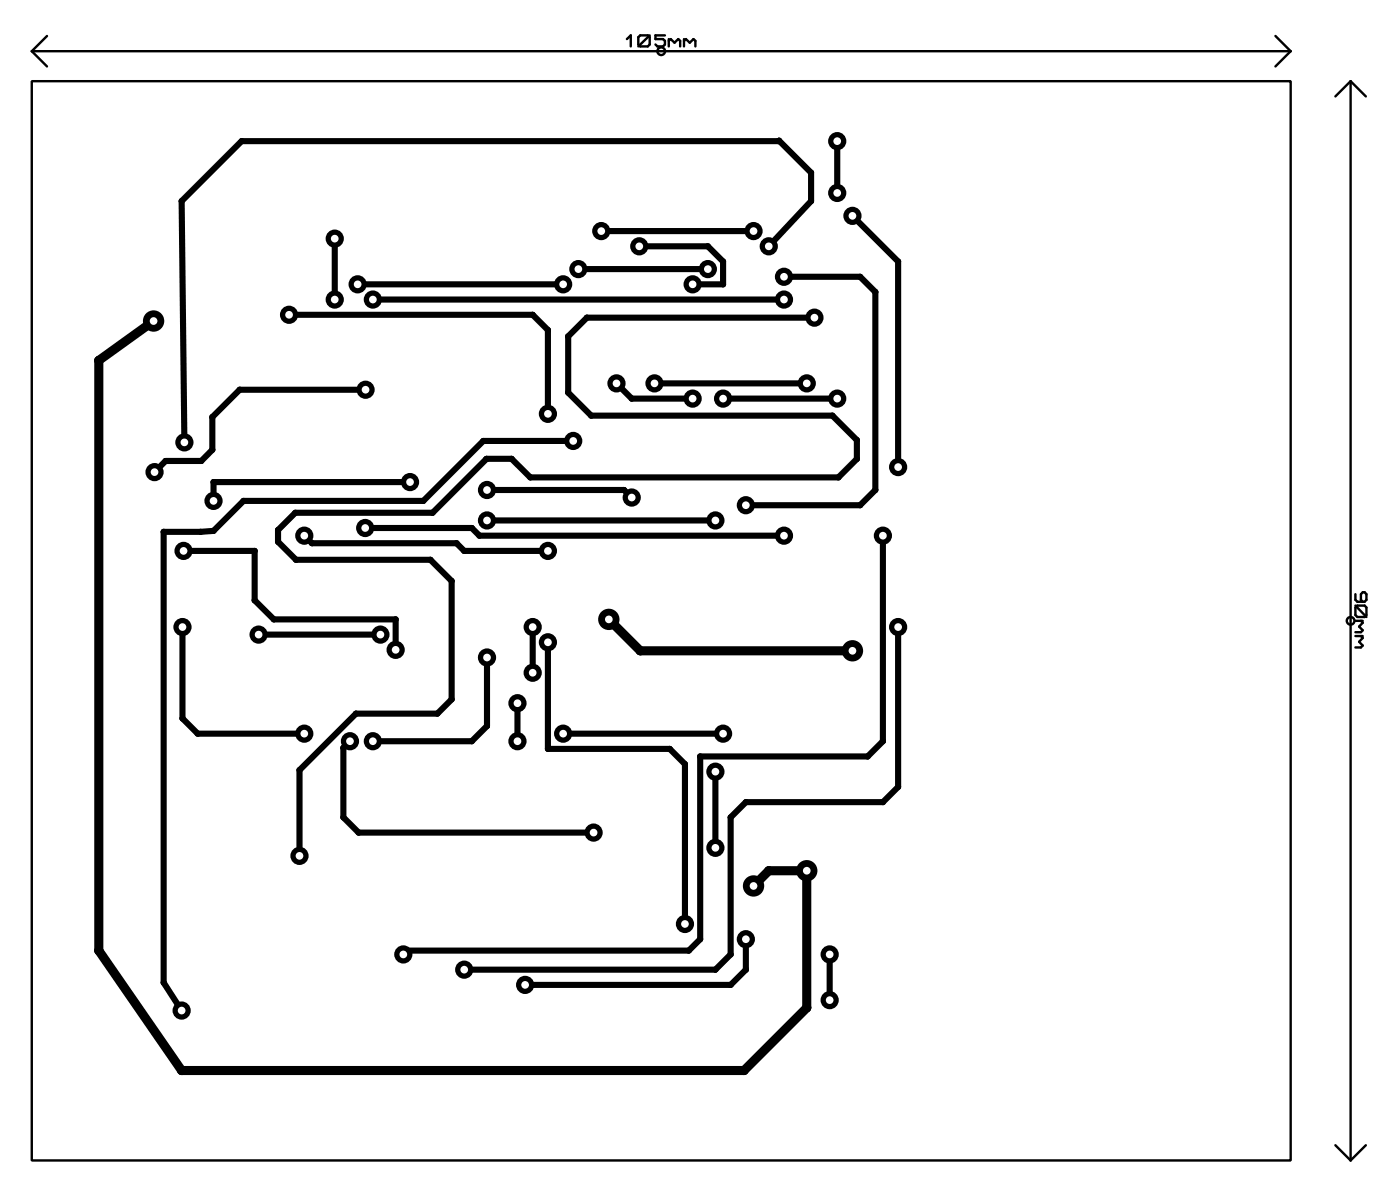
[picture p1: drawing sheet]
<svg xmlns="http://www.w3.org/2000/svg" width="117mm" height="99mm" viewBox="0 0 117 99" stroke-linecap="round" stroke-linejoin="round" font-family="sans-serif">
<g fill="none" stroke="#000" stroke-width=".51">
<path d="M27.9 19.9v5.1M50.1 19.3h12.7M69.8 11.8v4.3M71.1 18l3.8 3.8v17.1M24.1 26.2h20.3l1.3 1.3v7M29.8 23.7h17.2M30.5 32.5h-10.5l-2.3 2.3v2.7l-.9 .9h-3l-.9 1M31.1 25h34.3M47.8 36.8h-7.5l-5 5h-15l-2.5 2.5h-4.2v37.6l1.5 2.4M48.2 22.4h10.8M51.4 32l1.3 1.2h5.1M53.3 20.5h5.7l1.3 1.3v1.9h-2.5"/>
<path d="M54.6 32h12.7M60.3 33.2h9.5M64.1 20.5l3.5-3.7v-2.4l-2.6-2.7-44.9 .1-5 5 .3 20.1M65.4 23.1h6.3l1.3 1.2v16.6l-1.3 1.2h-9.5M67.9 26.5h-19l-1.5 1.5v4.7l1.9 2h20.1l2.1 2v1.6l-1.6 1.5h-25.7l-1.5-1.5h-2.1l-4.5 4.5h-11.5l-1.4 1.4v1l1.5 1.5h11.2l1.8 1.7v9.9l-1.2 1.2h-6.8l-4.7 4.7v7.2M15.2 52.3v7.6l1.3 1.3h8.9M15.3 45.9h5.9v4.2l1.6 1.5h10.2v2.6M21.6 52.9h10.1M25.4 44.7l.6 .6h12.1l.6 .6h7M30.5 44h8.8l.7 .7h25.4M34.2 40.2h-16.4v1.6M40.6 43.4h19.1"/>
<path d="M40.6 40.9h11.4l.7 .6M40.6 54.8v5.7l-1.3 1.3h-8.2M43.2 58.6v3.2M44.4 52.3v3.8M45.7 53.6v8.8h10.2l1.2 1.3v13.3M73.6 44.7v17.1l-1.2 1.3h-14v15.2l-1 1h-23.4l-.4 .3M74.9 52.3v13.3l-1.3 1.3h-11.4l-1.3 1.3v11.4l-1.2 1.3h-21M29.2 61.8l-.6 .6v5.8l1.3 1.2h19.6M47 61.2h13.3M59.7 64.3v6.4M62.2 78.3v2.6l-1.3 1.2h-17.1M69.2 79.6v3.8"/>
</g>
<g fill="#000">
<circle cx="15.1" cy="16.8" r=".25"/>
<circle cx="20.1" cy="11.8" r=".25"/>
<circle cx="64.9" cy="11.8" r=".25"/>
<circle cx="65" cy="11.7" r=".25"/>
<circle cx="67.6" cy="14.4" r=".25"/>
<circle cx="67.6" cy="16.8" r=".25"/>
<circle cx="8.2" cy="30.1" r=".38"/>
<circle cx="12.9" cy="39.3" r=".25"/>
<circle cx="13.8" cy="38.4" r=".25"/>
<circle cx="16.8" cy="38.4" r=".25"/>
<circle cx="17.7" cy="34.8" r=".25"/>
<circle cx="17.7" cy="37.5" r=".25"/>
<circle cx="20" cy="32.5" r=".25"/>
<circle cx="29.8" cy="23.7" r=".76"/>
<circle cx="40.3" cy="36.8" r=".25"/>
<circle cx="40.5" cy="38.3" r=".25"/>
<circle cx="40.6" cy="38.3" r=".25"/>
<circle cx="42.7" cy="38.3" r=".25"/>
<circle cx="44.2" cy="39.8" r=".25"/>
<circle cx="44.4" cy="26.2" r=".25"/>
<circle cx="45.7" cy="27.5" r=".25"/>
<circle cx="47.4" cy="28" r=".25"/>
<circle cx="47.4" cy="32.7" r=".25"/>
<circle cx="48.9" cy="26.5" r=".25"/>
<circle cx="49.3" cy="34.7" r=".25"/>
<circle cx="52.7" cy="33.2" r=".25"/>
<circle cx="59" cy="20.5" r=".25"/>
<circle cx="60.3" cy="21.8" r=".25"/>
<circle cx="60.3" cy="23.7" r=".25"/>
<circle cx="69.4" cy="34.7" r=".25"/>
<circle cx="69.9" cy="39.8" r=".25"/>
<circle cx="71.5" cy="36.7" r=".25"/>
<circle cx="71.5" cy="38.3" r=".25"/>
<circle cx="71.7" cy="23.1" r=".25"/>
<circle cx="73" cy="24.3" r=".25"/>
<circle cx="74.9" cy="21.8" r=".25"/>
<circle cx="13.6" cy="44.3" r=".25"/>
<circle cx="15.2" cy="59.9" r=".25"/>
<circle cx="16.7" cy="44.3" r=".25"/>
<circle cx="17.8" cy="40.2" r=".25"/>
<circle cx="17.8" cy="44.3" r=".25"/>
<circle cx="20.3" cy="41.8" r=".25"/>
<circle cx="21.2" cy="45.9" r=".25"/>
<circle cx="21.2" cy="50.1" r=".25"/>
<circle cx="22.8" cy="51.6" r=".25"/>
<circle cx="23.2" cy="44.2" r=".25"/>
<circle cx="23.2" cy="45.2" r=".25"/>
<circle cx="24.6" cy="42.8" r=".25"/>
<circle cx="24.7" cy="46.7" r=".25"/>
<circle cx="26" cy="45.3" r=".25"/>
<circle cx="29.7" cy="59.5" r=".25"/>
<circle cx="33" cy="51.6" r=".25"/>
<circle cx="35.3" cy="41.8" r=".25"/>
<circle cx="35.9" cy="46.7" r=".25"/>
<circle cx="36.1" cy="42.8" r=".25"/>
<circle cx="36.5" cy="59.5" r=".25"/>
<circle cx="37.7" cy="48.4" r=".25"/>
<circle cx="37.7" cy="58.3" r=".25"/>
<circle cx="38.1" cy="45.3" r=".25"/>
<circle cx="38.7" cy="45.9" r=".25"/>
<circle cx="39.3" cy="44" r=".25"/>
<circle cx="40" cy="44.7" r=".25"/>
<circle cx="52" cy="40.9" r=".25"/>
<circle cx="53.4" cy="54.3" r=".38"/>
<circle cx="71.7" cy="42.1" r=".25"/>
<circle cx="73" cy="40.9" r=".25"/>
<circle cx="8.2" cy="79.3" r=".38"/>
<circle cx="16.5" cy="61.2" r=".25"/>
<circle cx="25" cy="64.2" r=".25"/>
<circle cx="28.6" cy="62.4" r=".25"/>
<circle cx="28.6" cy="68.2" r=".25"/>
<circle cx="29.9" cy="69.4" r=".25"/>
<circle cx="34" cy="79.3" r=".25"/>
<circle cx="39.3" cy="61.8" r=".25"/>
<circle cx="40.6" cy="60.5" r=".25"/>
<circle cx="45.7" cy="62.4" r=".25"/>
<circle cx="55.9" cy="62.4" r=".25"/>
<circle cx="57.1" cy="63.7" r=".25"/>
<circle cx="57.4" cy="79.3" r=".25"/>
<circle cx="58.4" cy="63.1" r=".25"/>
<circle cx="58.4" cy="78.3" r=".25"/>
<circle cx="60.9" cy="68.2" r=".25"/>
<circle cx="60.9" cy="79.6" r=".25"/>
<circle cx="62.2" cy="66.9" r=".25"/>
<circle cx="64.1" cy="72.6" r=".38"/>
<circle cx="72.4" cy="63.1" r=".25"/>
<circle cx="73.6" cy="66.9" r=".25"/>
<circle cx="73.6" cy="61.8" r=".25"/>
<circle cx="74.9" cy="65.6" r=".25"/>
<circle cx="13.6" cy="81.9" r=".25"/>
<circle cx="15.1" cy="89.3" r=".38"/>
<circle cx="59.7" cy="80.9" r=".25"/>
<circle cx="60.9" cy="82.1" r=".25"/>
<circle cx="62.1" cy="89.3" r=".38"/>
<circle cx="62.2" cy="80.9" r=".25"/>
<circle cx="67.3" cy="84" r=".38"/>
</g>
<path d="M12.8 26.8l-4.6 3.3v49.2l6.9 10h47l5.2-5.3v-11.4h-3.2l-1.3 1.3M50.8 51.6l2.6 2.7h17.7" fill="none" stroke="#000" stroke-width=".76"/>
<circle cx="29.8" cy="23.7" r=".32" fill="#fff"/>
<circle cx="47" cy="23.7" r=".76" fill="#000"/>
<circle cx="47" cy="23.7" r=".32" fill="#fff"/>
<circle cx="65.4" cy="25" r=".76" fill="#000"/>
<circle cx="65.4" cy="25" r=".32" fill="#fff"/>
<circle cx="31.1" cy="25" r=".76" fill="#000"/>
<circle cx="31.1" cy="25" r=".32" fill="#fff"/>
<circle cx="45.7" cy="34.5" r=".76" fill="#000"/>
<circle cx="45.7" cy="34.5" r=".32" fill="#fff"/>
<circle cx="24.1" cy="26.3" r=".76" fill="#000"/>
<circle cx="24.1" cy="26.2" r=".32" fill="#fff"/>
<circle cx="30.5" cy="44" r=".76" fill="#000"/>
<circle cx="30.5" cy="44" r=".32" fill="#fff"/>
<circle cx="65.4" cy="44.7" r=".76" fill="#000"/>
<circle cx="65.4" cy="44.7" r=".32" fill="#fff"/>
<circle cx="49.5" cy="69.4" r=".76" fill="#000"/>
<circle cx="49.5" cy="69.4" r=".32" fill="#fff"/>
<circle cx="29.2" cy="61.8" r=".76" fill="#000"/>
<circle cx="29.2" cy="61.8" r=".32" fill="#fff"/>
<circle cx="25.4" cy="44.7" r=".76" fill="#000"/>
<circle cx="25.4" cy="44.7" r=".32" fill="#fff"/>
<circle cx="45.7" cy="45.9" r=".76" fill="#000"/>
<circle cx="45.7" cy="45.9" r=".32" fill="#fff"/>
<circle cx="44.4" cy="56.1" r=".76" fill="#000"/>
<circle cx="44.4" cy="56.1" r=".32" fill="#fff"/>
<circle cx="44.4" cy="52.3" r=".76" fill="#000"/>
<circle cx="44.4" cy="52.3" r=".32" fill="#fff"/>
<circle cx="74.9" cy="39" r=".76" fill="#000"/>
<circle cx="74.9" cy="38.9" r=".32" fill="#fff"/>
<circle cx="71.1" cy="18" r=".76" fill="#000"/>
<circle cx="71.1" cy="18" r=".32" fill="#fff"/>
<circle cx="69.8" cy="33.2" r=".76" fill="#000"/>
<circle cx="69.8" cy="33.2" r=".32" fill="#fff"/>
<circle cx="60.3" cy="33.2" r=".76" fill="#000"/>
<circle cx="60.3" cy="33.2" r=".32" fill="#fff"/>
<circle cx="40.6" cy="43.4" r=".76" fill="#000"/>
<circle cx="40.6" cy="43.4" r=".32" fill="#fff"/>
<circle cx="59.7" cy="43.4" r=".76" fill="#000"/>
<circle cx="59.7" cy="43.4" r=".32" fill="#fff"/>
<circle cx="40.6" cy="40.9" r=".76" fill="#000"/>
<circle cx="40.6" cy="40.9" r=".32" fill="#fff"/>
<circle cx="52.7" cy="41.5" r=".76" fill="#000"/>
<circle cx="52.7" cy="41.5" r=".32" fill="#fff"/>
<circle cx="59.7" cy="70.7" r=".76" fill="#000"/>
<circle cx="59.7" cy="70.7" r=".32" fill="#fff"/>
<circle cx="59.7" cy="64.4" r=".76" fill="#000"/>
<circle cx="59.7" cy="64.3" r=".32" fill="#fff"/>
<circle cx="47" cy="61.2" r=".76" fill="#000"/>
<circle cx="47" cy="61.2" r=".32" fill="#fff"/>
<circle cx="60.3" cy="61.2" r=".76" fill="#000"/>
<circle cx="60.3" cy="61.2" r=".32" fill="#fff"/>
<circle cx="43.2" cy="61.8" r=".76" fill="#000"/>
<circle cx="43.2" cy="61.8" r=".32" fill="#fff"/>
<circle cx="43.2" cy="58.6" r=".76" fill="#000"/>
<circle cx="43.2" cy="58.6" r=".32" fill="#fff"/>
<circle cx="62.2" cy="78.3" r=".76" fill="#000"/>
<circle cx="62.2" cy="78.3" r=".32" fill="#fff"/>
<circle cx="43.8" cy="82.1" r=".76" fill="#000"/>
<circle cx="43.8" cy="82.1" r=".32" fill="#fff"/>
<circle cx="74.9" cy="52.3" r=".76" fill="#000"/>
<circle cx="74.9" cy="52.3" r=".32" fill="#fff"/>
<circle cx="38.7" cy="80.9" r=".76" fill="#000"/>
<circle cx="38.7" cy="80.9" r=".32" fill="#fff"/>
<circle cx="62.2" cy="42.1" r=".76" fill="#000"/>
<circle cx="62.2" cy="42.1" r=".32" fill="#fff"/>
<circle cx="65.4" cy="23.1" r=".76" fill="#000"/>
<circle cx="65.4" cy="23.1" r=".32" fill="#fff"/>
<circle cx="53.3" cy="20.5" r=".76" fill="#000"/>
<circle cx="53.3" cy="20.5" r=".32" fill="#fff"/>
<circle cx="57.8" cy="23.7" r=".76" fill="#000"/>
<circle cx="57.8" cy="23.7" r=".32" fill="#fff"/>
<circle cx="62.8" cy="19.3" r=".76" fill="#000"/>
<circle cx="62.8" cy="19.3" r=".32" fill="#fff"/>
<circle cx="50.1" cy="19.3" r=".76" fill="#000"/>
<circle cx="50.1" cy="19.3" r=".32" fill="#fff"/>
<circle cx="48.2" cy="22.4" r=".76" fill="#000"/>
<circle cx="48.2" cy="22.4" r=".32" fill="#fff"/>
<circle cx="59" cy="22.4" r=".76" fill="#000"/>
<circle cx="59" cy="22.4" r=".32" fill="#fff"/>
<circle cx="51.4" cy="32" r=".76" fill="#000"/>
<circle cx="51.4" cy="32" r=".32" fill="#fff"/>
<circle cx="57.8" cy="33.2" r=".76" fill="#000"/>
<circle cx="57.8" cy="33.2" r=".32" fill="#fff"/>
<circle cx="15.2" cy="52.3" r=".76" fill="#000"/>
<circle cx="15.2" cy="52.3" r=".32" fill="#fff"/>
<circle cx="25.4" cy="61.2" r=".76" fill="#000"/>
<circle cx="25.4" cy="61.2" r=".32" fill="#fff"/>
<circle cx="21.6" cy="52.9" r=".76" fill="#000"/>
<circle cx="21.6" cy="52.9" r=".32" fill="#fff"/>
<circle cx="31.7" cy="52.9" r=".76" fill="#000"/>
<circle cx="31.7" cy="52.9" r=".32" fill="#fff"/>
<circle cx="45.7" cy="53.6" r=".76" fill="#000"/>
<circle cx="45.7" cy="53.6" r=".32" fill="#fff"/>
<circle cx="57.1" cy="77.1" r=".76" fill="#000"/>
<circle cx="57.1" cy="77" r=".32" fill="#fff"/>
<circle cx="31.1" cy="61.8" r=".76" fill="#000"/>
<circle cx="31.1" cy="61.8" r=".32" fill="#fff"/>
<circle cx="40.6" cy="54.8" r=".76" fill="#000"/>
<circle cx="40.6" cy="54.8" r=".32" fill="#fff"/>
<circle cx="27.9" cy="19.9" r=".76" fill="#000"/>
<circle cx="27.9" cy="19.9" r=".32" fill="#fff"/>
<circle cx="27.9" cy="25" r=".76" fill="#000"/>
<circle cx="27.9" cy="25" r=".32" fill="#fff"/>
<circle cx="62.8" cy="73.9" r=".89" fill="#000"/>
<circle cx="62.8" cy="73.9" r=".32" fill="#fff"/>
<circle cx="33" cy="54.2" r=".76" fill="#000"/>
<circle cx="33" cy="54.2" r=".32" fill="#fff"/>
<circle cx="15.3" cy="45.9" r=".76" fill="#000"/>
<circle cx="15.3" cy="45.9" r=".32" fill="#fff"/>
<circle cx="50.8" cy="51.7" r=".89" fill="#000"/>
<circle cx="50.8" cy="51.6" r=".32" fill="#fff"/>
<circle cx="71.1" cy="54.3" r=".89" fill="#000"/>
<circle cx="71.1" cy="54.3" r=".32" fill="#fff"/>
<circle cx="67.9" cy="26.5" r=".76" fill="#000"/>
<circle cx="67.9" cy="26.5" r=".32" fill="#fff"/>
<circle cx="25" cy="71.4" r=".76" fill="#000"/>
<circle cx="25" cy="71.4" r=".32" fill="#fff"/>
<circle cx="30.5" cy="32.5" r=".76" fill="#000"/>
<circle cx="30.5" cy="32.5" r=".32" fill="#fff"/>
<circle cx="12.9" cy="39.4" r=".76" fill="#000"/>
<circle cx="12.9" cy="39.4" r=".32" fill="#fff"/>
<circle cx="34.2" cy="40.2" r=".76" fill="#000"/>
<circle cx="34.2" cy="40.2" r=".32" fill="#fff"/>
<circle cx="17.8" cy="41.8" r=".76" fill="#000"/>
<circle cx="17.8" cy="41.8" r=".32" fill="#fff"/>
<circle cx="69.2" cy="79.6" r=".76" fill="#000"/>
<circle cx="69.2" cy="79.6" r=".32" fill="#fff"/>
<circle cx="69.2" cy="83.4" r=".76" fill="#000"/>
<circle cx="69.2" cy="83.4" r=".32" fill="#fff"/>
<circle cx="33.6" cy="79.6" r=".76" fill="#000"/>
<circle cx="33.6" cy="79.6" r=".32" fill="#fff"/>
<circle cx="73.6" cy="44.7" r=".76" fill="#000"/>
<circle cx="73.6" cy="44.7" r=".32" fill="#fff"/>
<circle cx="69.8" cy="11.8" r=".76" fill="#000"/>
<circle cx="69.8" cy="11.8" r=".32" fill="#fff"/>
<circle cx="69.8" cy="16.1" r=".76" fill="#000"/>
<circle cx="69.8" cy="16.1" r=".32" fill="#fff"/>
<circle cx="67.3" cy="32" r=".76" fill="#000"/>
<circle cx="67.3" cy="32" r=".32" fill="#fff"/>
<circle cx="54.6" cy="32" r=".76" fill="#000"/>
<circle cx="54.6" cy="32" r=".32" fill="#fff"/>
<circle cx="67.3" cy="72.6" r=".89" fill="#000"/>
<circle cx="67.3" cy="72.6" r=".32" fill="#fff"/>
<circle cx="12.8" cy="26.8" r=".89" fill="#000"/>
<circle cx="12.8" cy="26.8" r=".32" fill="#fff"/>
<circle cx="47.8" cy="36.8" r=".76" fill="#000"/>
<circle cx="47.8" cy="36.8" r=".32" fill="#fff"/>
<circle cx="15.1" cy="84.3" r=".76" fill="#000"/>
<circle cx="15.1" cy="84.3" r=".32" fill="#fff"/>
<circle cx="15.4" cy="36.9" r=".76" fill="#000"/>
<circle cx="15.4" cy="36.9" r=".32" fill="#fff"/>
<circle cx="64.1" cy="20.5" r=".76" fill="#000"/>
<circle cx="64.1" cy="20.5" r=".32" fill="#fff"/>
<g fill="none" stroke="#000" stroke-width=".2">
<path d="M2.6 6.8h105v90h-105zM2.6 4.3h105M2.6 4.3l1.3 1.2M3.9 3l-1.3 1.3M52.3 3.3l.3-.4v1M53.2 3.1l.2-.2h.6l.2 .2v.6l-.2 .2h-.6l-.2-.2zM54.2 2.9l-1 1M55.5 2.9h-.8v.4h.6l.2 .1v.3l-.2 .2h-.5l-.1-.2M55.8 3.3v.6M55.8 3.4l.1-.1 .4 .3 .3-.3 .1 .1v.5M57 3.3v.6M57 3.4l.2-.1 .3 .3 .3-.3 .2 .1v.5"/>
<path d="M106.4 3l1.2 1.3M107.6 4.3l-1.2 1.2M112.6 6.8v90M112.6 6.8l-1.2 1.2M112.6 6.8l1.3 1.2M113 49.5v.5l.2 .2h.6l.2-.2v-.5l-.2-.1h-.1l-.2 .1v.5l.2 .2M113 50.7l.2-.2h.6l.2 .2v.6l-.2 .1h-.6l-.2-.1zM113 50.5l1 .9M113 51.8h.7M113 53h.7M113.5 51.8l.2 .1-.3 .3 .3 .4-.2 .1h-.5M113.5 53l.2 .2-.3 .3 .3 .3-.2 .2h-.5"/>
<path d="M111.4 95.5l1.2 1.3M113.9 95.5l-1.3 1.3"/>
<circle cx="55.1" cy="4.3" r=".32"/>
<circle cx="112.6" cy="51.8" r=".32"/>
</g>
</svg>
